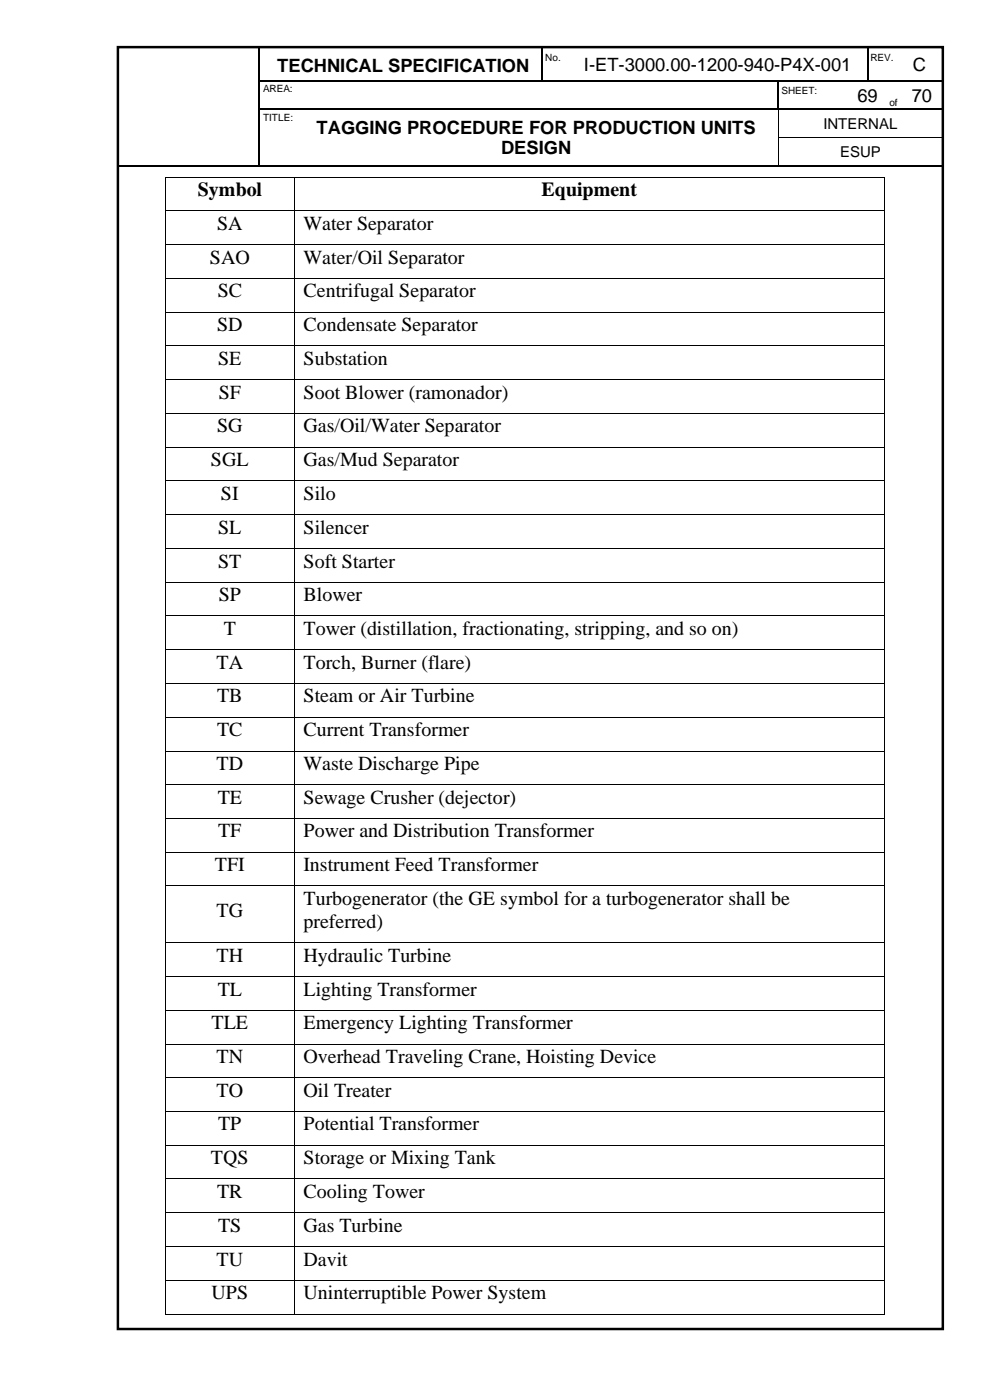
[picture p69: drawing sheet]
<svg xmlns="http://www.w3.org/2000/svg" width="210mm" height="297mm" viewBox="0 0 210 297" stroke-linecap="round" stroke-linejoin="round" font-family="sans-serif">
<defs><g id="words">
<g font-size="4.2">
<text x="42" y="41.6">Symbol</text>
<text x="114.9" y="41.6">Equipment</text>
<text x="46.1" y="48.8">SA</text>
<text x="64.4" y="48.8">Water Separator</text>
<text x="44.5" y="55.9">SAO</text>
<text x="64.4" y="55.9">Water/Oil Separator</text>
<text x="46.2" y="63.1">SC</text>
<text x="64.4" y="63.1">Centrifugal Separator</text>
<text x="46.1" y="70.3">SD</text>
<text x="64.4" y="70.3">Condensate Separator</text>
<text x="46.3" y="77.4">SE</text>
<text x="64.4" y="77.4">Substation</text>
<text x="46.4" y="84.6">SF</text>
<text x="64.4" y="84.6">Soot Blower (ramonador)</text>
<text x="46.1" y="91.8">SG</text>
<text x="64.4" y="91.8">Gas/Oil/Water Separator</text>
<text x="44.8" y="98.9">SGL</text>
<text x="64.4" y="98.9">Gas/Mud Separator</text>
<text x="46.9" y="106.1">SI</text>
<text x="64.4" y="106.1">Silo</text>
<text x="46.3" y="113.3">SL</text>
<text x="64.4" y="113.3">Silencer</text>
<text x="46.3" y="120.4">ST</text>
<text x="64.4" y="120.4">Soft Starter</text>
<text x="46.4" y="127.6">SP</text>
<text x="64.4" y="127.6">Blower</text>
<text x="47.5" y="134.7">T</text>
<text x="64.4" y="134.7">Tower (distillation, fractionating, stripping, and so on)</text>
<text x="45.9" y="141.9">TA</text>
<text x="64.4" y="141.9">Torch, Burner (flare)</text>
<text x="46.1" y="149">TB</text>
<text x="64.4" y="149">Steam or Air Turbine</text>
<text x="46.1" y="156.2">TC</text>
<text x="64.4" y="156.2">Current Transformer</text>
<text x="45.9" y="163.4">TD</text>
<text x="64.4" y="163.4">Waste Discharge Pipe</text>
<text x="46.2" y="170.5">TE</text>
<text x="64.4" y="170.5">Sewage Crusher (dejector)</text>
<text x="46.3" y="177.7">TF</text>
<text x="64.4" y="177.7">Power and Distribution Transformer</text>
<text x="45.6" y="184.9">TFI</text>
<text x="64.4" y="184.9">Instrument Feed Transformer</text>
<text x="45.9" y="194.5">TG</text>
<text x="64.4" y="192">Turbogenerator (the GE symbol for a turbogenerator shall be</text>
<text x="64.4" y="196.9">preferred)</text>
<text x="45.9" y="204">TH</text>
<text x="64.4" y="204">Hydraulic Turbine</text>
<text x="46.2" y="211.2">TL</text>
<text x="64.4" y="211.2">Lighting Transformer</text>
<text x="44.9" y="218.4">TLE</text>
<text x="64.4" y="218.4">Emergency Lighting Transformer</text>
<text x="45.9" y="225.5">TN</text>
<text x="64.4" y="225.5">Overhead Traveling Crane, Hoisting Device</text>
<text x="45.9" y="232.7">TO</text>
<text x="64.4" y="232.7">Oil Treater</text>
<text x="46.3" y="239.9">TP</text>
<text x="64.4" y="239.9">Potential Transformer</text>
<text x="44.8" y="247">TQS</text>
<text x="64.4" y="247">Storage or Mixing Tank</text>
<text x="46.1" y="254.2">TR</text>
<text x="64.4" y="254.2">Cooling Tower</text>
<text x="46.3" y="261.4">TS</text>
<text x="64.4" y="261.4">Gas Turbine</text>
<text x="45.9" y="268.5">TU</text>
<text x="64.4" y="268.5">Davit</text>
<text x="44.9" y="275.7">UPS</text>
<text x="64.4" y="275.7">Uninterruptible Power System</text>
</g>
<g font-size="3.9">
<text x="58.8" y="15.3">TECHNICAL SPECIFICATION</text>
<text x="123.8" y="15.1">I-ET-3000.00-1200-940-P4X-001</text>
<text x="193.7" y="15.1">C</text>
<text x="181.9" y="21.5">69</text>
<text x="193.4" y="21.5">70</text>
<text x="67.2" y="28.3">TAGGING PROCEDURE FOR PRODUCTION UNITS</text>
<text x="106.3" y="32.8">DESIGN</text>
</g>
<g font-size="3.2">
<text x="174.7" y="27.3">INTERNAL</text>
<text x="178.2" y="33.3">ESUP</text>
</g>
<g font-size="2.1">
<text x="115.7" y="13">No.</text>
<text x="184.7" y="13">REV.</text>
<text x="55.8" y="19.6">AREA:</text>
<text x="165.8" y="19.9">SHEET:</text>
<text x="188.7" y="22.5">of</text>
<text x="55.8" y="25.6">TITLE:</text>
</g>
</g></defs>
<g fill="none" stroke="#000" stroke-width=".25">
<path d="M55 10v7M55 17.3v5.7M55.2 17.1h7.3M62.8 17.1h52.1M115 10v7M115.2 17.1h4.4M119.8 17.1h45.1M165.1 17.3v5.7M165.2 17.1h14.9M180.3 17.1h3.6M184.1 10v7M184.2 17.1h3.9"/>
<path d="M191.3 17.1h8.8M25 35.1h29.9M55 23.2v5.8M55 29.3v5.7M55.2 23.1h7.3M55.2 35.1h7.3M62.8 23.1h102.1M62.8 35.1h102.2M165.2 35.1h34.8M165.4 23.1h14.7M180.3 23.1h7.8M188.3 23.1h2.8"/>
<path d="M191.3 23.1h8.7M200.1 23.2v5.8M200.1 29.3v5.7"/>
</g>
<g fill="#000">
<path d="M54.9 17h.3v.3h-.3z" fill-rule="evenodd"/>
<path d="M62.5 17h.3v.3h-.3z" fill-rule="evenodd"/>
<path d="M114.9 17h.3v.3h-.3z" fill-rule="evenodd"/>
<path d="M119.6 17h.2v.3h-.2z" fill-rule="evenodd"/>
<path d="M164.9 17h.3v.3h-.3z" fill-rule="evenodd"/>
<path d="M180.1 17h.2v.3h-.2z" fill-rule="evenodd"/>
<path d="M183.9 17h.3v.3h-.3z" fill-rule="evenodd"/>
<path d="M188.1 17h.2v.3h-.2z" fill-rule="evenodd"/>
<path d="M188.3 17h1.8v.3h-1.8z" fill-rule="evenodd"/>
<path d="M190.1 17h.2v.3h-.2z" fill-rule="evenodd"/>
<path d="M190.3 17h.8v.3h-.8z" fill-rule="evenodd"/>
<path d="M191.1 17h.2v.3h-.2z" fill-rule="evenodd"/>
<path d="M34.9 37.5h.2v.2h-.2z" fill-rule="evenodd"/>
<path d="M34.9 37.5h.2v.2h-.2z" fill-rule="evenodd"/>
<path d="M54.9 23h.3v.2h-.3z" fill-rule="evenodd"/>
<path d="M54.9 29h.3v.3h-.3z" fill-rule="evenodd"/>
<path d="M54.9 35h.3v.3h-.3z" fill-rule="evenodd"/>
<path d="M62.4 37.5h.2v.2h-.2z" fill-rule="evenodd"/>
<path d="M62.5 23h.3v.2h-.3z" fill-rule="evenodd"/>
<path d="M62.5 35h.3v.3h-.3z" fill-rule="evenodd"/>
<path d="M164.9 23h.3v.2h-.3z" fill-rule="evenodd"/>
<path d="M165 29h.1v.3h-.1z" fill-rule="evenodd"/>
<path d="M165 35h.2v.3h-.2z" fill-rule="evenodd"/>
<path d="M165.2 23h.2v.2h-.2z" fill-rule="evenodd"/>
<path d="M180.1 23h.2v.2h-.2z" fill-rule="evenodd"/>
<path d="M187.5 37.5h.2v.2h-.2z" fill-rule="evenodd"/>
<path d="M187.5 37.5h.2v.2h-.2z" fill-rule="evenodd"/>
<path d="M188.1 23h.2v.2h-.2z" fill-rule="evenodd"/>
<path d="M191.1 23h.2v.2h-.2z" fill-rule="evenodd"/>
<path d="M200 23h.2v.2h-.2z" fill-rule="evenodd"/>
<path d="M200 29h.2v.3h-.2z" fill-rule="evenodd"/>
<path d="M200 35h.2v.3h-.2z" fill-rule="evenodd"/>
<path d="M200 35h.2v.3h-.2z" fill-rule="evenodd"/>
<path d="M34.9 44.7h.2v.1h-.2z" fill-rule="evenodd"/>
<path d="M34.9 51.8h.2v.2h-.2z" fill-rule="evenodd"/>
<path d="M34.9 59h.2v.1h-.2z" fill-rule="evenodd"/>
<path d="M62.4 44.7h.2v.1h-.2z" fill-rule="evenodd"/>
<path d="M62.4 51.8h.2v.2h-.2z" fill-rule="evenodd"/>
<path d="M62.4 59h.2v.1h-.2z" fill-rule="evenodd"/>
<path d="M187.5 44.7h.2v.1h-.2z" fill-rule="evenodd"/>
<path d="M187.5 51.8h.2v.2h-.2z" fill-rule="evenodd"/>
<path d="M187.5 59h.2v.1h-.2z" fill-rule="evenodd"/>
<path d="M34.9 66.1h.2v.2h-.2z" fill-rule="evenodd"/>
<path d="M34.9 73.3h.2v.2h-.2z" fill-rule="evenodd"/>
<path d="M62.4 66.1h.2v.2h-.2z" fill-rule="evenodd"/>
<path d="M62.4 73.3h.2v.2h-.2z" fill-rule="evenodd"/>
<path d="M187.5 66.1h.2v.2h-.2z" fill-rule="evenodd"/>
<path d="M187.5 73.3h.2v.2h-.2z" fill-rule="evenodd"/>
<path d="M34.9 80.5h.2v.2h-.2z" fill-rule="evenodd"/>
<path d="M34.9 87.6h.2v.2h-.2z" fill-rule="evenodd"/>
<path d="M34.9 94.8h.2v.2h-.2z" fill-rule="evenodd"/>
<path d="M62.4 80.5h.2v.2h-.2z" fill-rule="evenodd"/>
<path d="M62.4 87.6h.2v.2h-.2z" fill-rule="evenodd"/>
<path d="M62.4 94.8h.2v.2h-.2z" fill-rule="evenodd"/>
<path d="M187.5 80.5h.2v.2h-.2z" fill-rule="evenodd"/>
<path d="M187.5 87.6h.2v.2h-.2z" fill-rule="evenodd"/>
<path d="M187.5 94.8h.2v.2h-.2z" fill-rule="evenodd"/>
<path d="M34.9 102h.2v.1h-.2z" fill-rule="evenodd"/>
<path d="M34.9 109.1h.2v.2h-.2z" fill-rule="evenodd"/>
<path d="M34.9 116.3h.2v.2h-.2z" fill-rule="evenodd"/>
<path d="M62.4 102h.2v.1h-.2z" fill-rule="evenodd"/>
<path d="M62.4 109.1h.2v.2h-.2z" fill-rule="evenodd"/>
<path d="M62.4 116.3h.2v.2h-.2z" fill-rule="evenodd"/>
<path d="M187.5 102h.2v.1h-.2z" fill-rule="evenodd"/>
<path d="M187.5 109.1h.2v.2h-.2z" fill-rule="evenodd"/>
<path d="M187.5 116.3h.2v.2h-.2z" fill-rule="evenodd"/>
<path d="M34.9 123.5h.2v.1h-.2z" fill-rule="evenodd"/>
<path d="M34.9 130.6h.2v.2h-.2z" fill-rule="evenodd"/>
<path d="M34.9 137.8h.2v.1h-.2z" fill-rule="evenodd"/>
<path d="M62.4 123.5h.2v.1h-.2z" fill-rule="evenodd"/>
<path d="M62.4 130.6h.2v.2h-.2z" fill-rule="evenodd"/>
<path d="M62.4 137.8h.2v.1h-.2z" fill-rule="evenodd"/>
<path d="M187.5 123.5h.2v.1h-.2z" fill-rule="evenodd"/>
<path d="M187.5 130.6h.2v.2h-.2z" fill-rule="evenodd"/>
<path d="M187.5 137.8h.2v.1h-.2z" fill-rule="evenodd"/>
<path d="M34.9 144.9h.2v.2h-.2z" fill-rule="evenodd"/>
<path d="M34.9 152.1h.2v.2h-.2z" fill-rule="evenodd"/>
<path d="M34.9 159.3h.2v.2h-.2z" fill-rule="evenodd"/>
<path d="M62.4 144.9h.2v.2h-.2z" fill-rule="evenodd"/>
<path d="M62.4 152.1h.2v.2h-.2z" fill-rule="evenodd"/>
<path d="M62.4 159.3h.2v.2h-.2z" fill-rule="evenodd"/>
<path d="M187.5 144.9h.2v.2h-.2z" fill-rule="evenodd"/>
<path d="M187.5 152.1h.2v.2h-.2z" fill-rule="evenodd"/>
<path d="M187.5 159.3h.2v.2h-.2z" fill-rule="evenodd"/>
<path d="M34.9 166.4h.2v.2h-.2z" fill-rule="evenodd"/>
<path d="M34.9 173.6h.2v.2h-.2z" fill-rule="evenodd"/>
<path d="M62.4 166.4h.2v.2h-.2z" fill-rule="evenodd"/>
<path d="M62.4 173.6h.2v.2h-.2z" fill-rule="evenodd"/>
<path d="M187.5 166.4h.2v.2h-.2z" fill-rule="evenodd"/>
<path d="M187.5 173.6h.2v.2h-.2z" fill-rule="evenodd"/>
<path d="M34.9 180.7h.2v.2h-.2z" fill-rule="evenodd"/>
<path d="M34.9 187.9h.2v.2h-.2z" fill-rule="evenodd"/>
<path d="M62.4 180.7h.2v.2h-.2z" fill-rule="evenodd"/>
<path d="M62.4 187.9h.2v.2h-.2z" fill-rule="evenodd"/>
<path d="M187.5 180.7h.2v.2h-.2z" fill-rule="evenodd"/>
<path d="M187.5 187.9h.2v.2h-.2z" fill-rule="evenodd"/>
<path d="M34.9 199.9h.2v.2h-.2z" fill-rule="evenodd"/>
<path d="M34.9 207.1h.2v.2h-.2z" fill-rule="evenodd"/>
<path d="M34.9 214.3h.2v.2h-.2z" fill-rule="evenodd"/>
<path d="M62.4 199.9h.2v.2h-.2z" fill-rule="evenodd"/>
<path d="M62.4 207.1h.2v.2h-.2z" fill-rule="evenodd"/>
<path d="M62.4 214.3h.2v.2h-.2z" fill-rule="evenodd"/>
<path d="M187.5 199.9h.2v.2h-.2z" fill-rule="evenodd"/>
<path d="M187.5 207.1h.2v.2h-.2z" fill-rule="evenodd"/>
<path d="M187.5 214.3h.2v.2h-.2z" fill-rule="evenodd"/>
<path d="M34.9 221.4h.2v.2h-.2z" fill-rule="evenodd"/>
<path d="M34.9 228.6h.2v.2h-.2z" fill-rule="evenodd"/>
<path d="M34.9 235.7h.2v.2h-.2z" fill-rule="evenodd"/>
<path d="M62.4 221.4h.2v.2h-.2z" fill-rule="evenodd"/>
<path d="M62.4 228.6h.2v.2h-.2z" fill-rule="evenodd"/>
<path d="M62.4 235.7h.2v.2h-.2z" fill-rule="evenodd"/>
<path d="M187.5 221.4h.2v.2h-.2z" fill-rule="evenodd"/>
<path d="M187.5 228.6h.2v.2h-.2z" fill-rule="evenodd"/>
<path d="M187.5 235.7h.2v.2h-.2z" fill-rule="evenodd"/>
<path d="M34.9 242.9h.2v.2h-.2z" fill-rule="evenodd"/>
<path d="M34.9 250.1h.2v.1h-.2z" fill-rule="evenodd"/>
<path d="M34.9 257.3h.2v.1h-.2z" fill-rule="evenodd"/>
<path d="M62.4 242.9h.2v.2h-.2z" fill-rule="evenodd"/>
<path d="M62.4 250.1h.2v.1h-.2z" fill-rule="evenodd"/>
<path d="M62.4 257.3h.2v.1h-.2z" fill-rule="evenodd"/>
<path d="M187.5 242.9h.2v.2h-.2z" fill-rule="evenodd"/>
<path d="M187.5 250.1h.2v.1h-.2z" fill-rule="evenodd"/>
<path d="M187.5 257.3h.2v.1h-.2z" fill-rule="evenodd"/>
<path d="M34.9 264.4h.2v.2h-.2z" fill-rule="evenodd"/>
<path d="M34.9 271.6h.2v.1h-.2z" fill-rule="evenodd"/>
<path d="M34.9 278.7h.2v.2h-.2z" fill-rule="evenodd"/>
<path d="M34.9 278.7h.2v.2h-.2z" fill-rule="evenodd"/>
<path d="M62.4 264.4h.2v.2h-.2z" fill-rule="evenodd"/>
<path d="M62.4 271.6h.2v.1h-.2z" fill-rule="evenodd"/>
<path d="M62.4 278.7h.2v.2h-.2z" fill-rule="evenodd"/>
<path d="M187.5 264.4h.2v.2h-.2z" fill-rule="evenodd"/>
<path d="M187.5 271.6h.2v.1h-.2z" fill-rule="evenodd"/>
<path d="M187.5 278.7h.2v.2h-.2z" fill-rule="evenodd"/>
<path d="M187.5 278.7h.2v.2h-.2z" fill-rule="evenodd"/>
</g>
<g fill="none" stroke="#000" stroke-width=".21">
<path d="M35 37.7v7M35.1 37.6h27.4M62.5 37.7v7M62.6 37.6h124.9M165.1 23.2v5.8M165.1 29.3v5.7M165.1 29.1h34.9M187.6 37.7v7M35 44.8v7M35 52v7M35 59.1v7M35.1 44.8h27.4"/>
<path d="M35.1 51.9h27.4M35.1 59.1h27.4M62.5 44.8v7M62.5 52v7M62.5 59.1v7M62.6 44.8h124.9M62.6 51.9h124.9M62.6 59.1h124.9M187.6 44.8v7M187.6 52v7M187.6 59.1v7M35 66.3v7"/>
<path d="M35 73.5v7M35.1 66.2h27.4M35.1 73.4h27.4M62.5 66.3v7M62.5 73.5v7M62.6 66.2h124.9M62.6 73.4h124.9M187.6 66.3v7M187.6 73.5v7M35 80.7v6.9M35 87.8v7M35 95v7"/>
<path d="M35.1 80.6h27.4M35.1 87.7h27.4M35.1 94.9h27.4M62.5 80.7v6.9M62.5 87.8v7M62.5 95v7M62.6 80.6h124.9M62.6 87.7h124.9M62.6 94.9h124.9M187.6 80.7v6.9M187.6 87.8v7M187.6 95v7"/>
<path d="M35 102.1v7M35 109.3v7M35 116.5v7M35.1 102h27.4M35.1 109.2h27.4M35.1 116.4h27.4M62.5 102.1v7M62.5 109.3v7M62.5 116.5v7M62.6 102h124.9M62.6 109.2h124.9M62.6 116.4h124.9"/>
<path d="M187.6 102.1v7M187.6 109.3v7M187.6 116.5v7M35 123.6v7M35 130.8v7M35 137.9v7M35.1 123.5h27.4M35.1 130.7h27.4M35.1 137.9h27.4M62.5 123.6v7M62.5 130.8v7M62.5 137.9v7"/>
<path d="M62.6 123.5h124.9M62.6 130.7h124.9M62.6 137.9h124.9M187.6 123.6v7M187.6 130.8v7M187.6 137.9v7M35 145.1v7M35 152.3v7M35 159.5v6.9M35.1 145h27.4M35.1 152.2h27.4M35.1 159.4h27.4"/>
<path d="M62.5 145.1v7M62.5 152.3v7M62.5 159.5v6.9M62.6 145h124.9M62.6 152.2h124.9M62.6 159.4h124.9M187.6 145.1v7M187.6 152.3v7M187.6 159.5v6.9M35 166.6v7M35 173.8v6.9M35.1 166.5h27.4"/>
<path d="M35.1 173.7h27.4M62.5 166.6v7M62.5 173.8v6.9M62.6 166.5h124.9M62.6 173.7h124.9M187.6 166.6v7M187.6 173.8v6.9M35 180.9v7M35 188.1v11.8M35.1 180.8h27.4M35.1 188h27.4M62.5 180.9v7"/>
<path d="M62.5 188.1v11.8M62.6 180.8h124.9M62.6 188h124.9M187.6 180.9v7M187.6 188.1v11.8M35 200.1v7M35 207.3v7M35 214.5v6.9M35.1 200h27.4M35.1 207.2h27.4M35.1 214.4h27.4M62.5 200.1v7"/>
<path d="M62.5 207.3v7M62.5 214.5v6.9M62.6 200h124.9M62.6 207.2h124.9M62.6 214.4h124.9M187.6 200.1v7M187.6 207.3v7M187.6 214.5v6.9M35 221.6v7M35 228.8v6.9M35 235.9v7M35.1 221.5h27.4"/>
<path d="M35.1 228.7h27.4M35.1 235.8h27.4M62.5 221.6v7M62.5 228.8v6.9M62.5 235.9v7M62.6 221.5h124.9M62.6 228.7h124.9M62.6 235.8h124.9M187.6 221.6v7M187.6 228.8v6.9M187.6 235.9v7M35 243.1v7"/>
<path d="M35 250.2v7.1M35 257.4v7M35.1 243h27.4M35.1 250.1h27.4M35.1 257.3h27.4M62.5 243.1v7M62.5 250.2v7.1M62.5 257.4v7M62.6 243h124.9M62.6 250.1h124.9M62.6 257.3h124.9M187.6 243.1v7"/>
<path d="M187.6 250.2v7.1M187.6 257.4v7M35 264.6v7M35 271.7v7M35.1 264.5h27.4M35.1 271.7h27.4M35.1 278.8h27.4M62.5 264.6v7M62.5 271.7v7M62.6 264.5h124.9M62.6 271.7h124.9M62.6 278.8h124.9"/>
<path d="M187.6 264.6v7M187.6 271.7v7"/>
</g>
<path d="M25 10h175v272h-175z" fill="none" stroke="#000" stroke-width=".53"/>
<use href="#words"/>
</svg>
